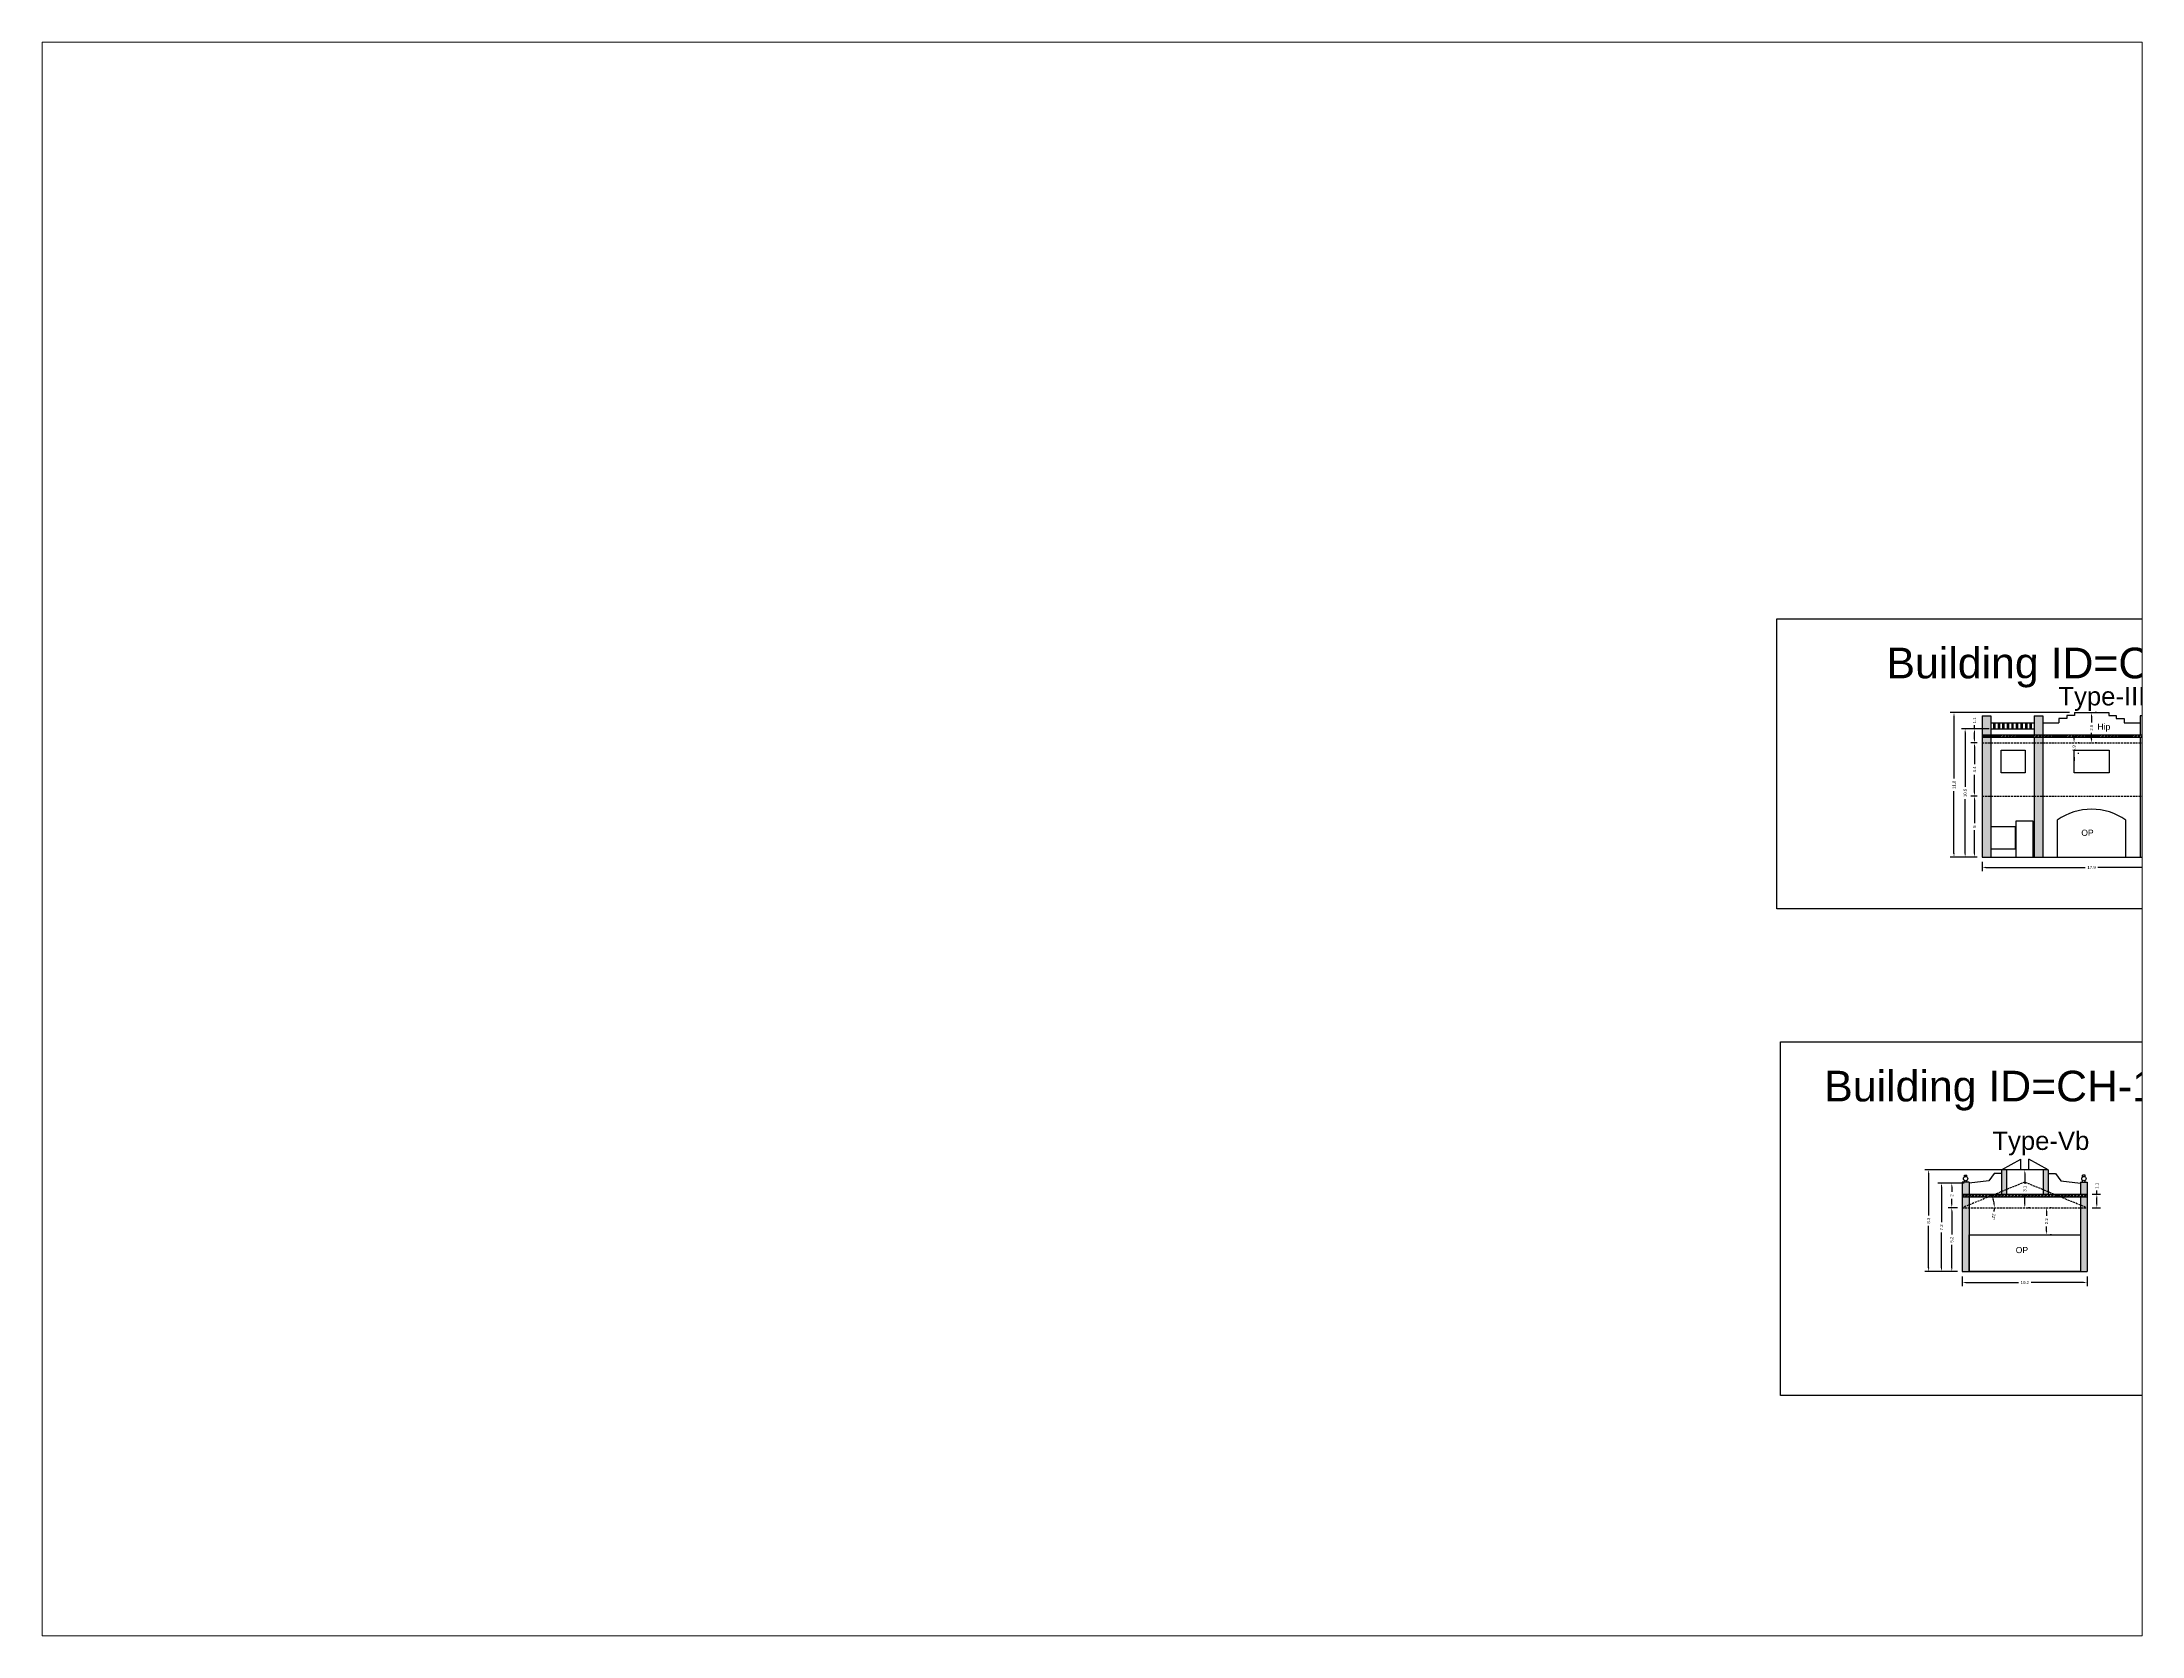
# Paper-space layout 'Layout2' of a CAD drawing. Header units: metres. Extents: x 26 to 231, y 20 to 176.
# The model-space entities are those that its viewports show. They can reach past a viewport. Long polylines and large blocks are cut down to what shows.
import ezdxf

# ---------------------------------------------------------------- set-up
doc = ezdxf.new("R2010")
doc.units = ezdxf.units.M
doc.linetypes.add('ACAD_ISO02W100', pattern=[15, 12, -3])
doc.layers.add('Dotted', color=7, linetype='ACAD_ISO02W100', plot=False)
doc.styles.get("Standard").update_dxf_attribs({"font": 'arial.ttf'})
doc.dimstyles.new('ISO-25', dxfattribs={"dimtxt": 0.25, "dimasz": 0.3, "dimexe": 0.3, "dimexo": 0.4, "dimgap": 0.2, "dimtad": 0, "dimdec": 1, "dimdsep": 46, "dimtxsty": 'Standard', "dimcen": 2.5, "dimadec": 0, "dimazin": 0, "dimtfac": 1, "dimtdec": 1, "dimtmove": 0, "dimatfit": 3, "dimfxl": 1, "dimarcsym": 0})

# ---------------------------------------------------------------- blocks, each defined once
blk = doc.blocks.new('*D4')
at = {"color": 0, "lineweight": -2, "transparency": 16777216}
for p, q in [((3416665.76, -6712704.55), (3416665.23, -6712704.55)), ((3416665.53, -6712704.85), (3416665.53, -6712706.75)), ((3416665.53, -6712709.22), (3416665.53, -6712707.32)), ((3416665.76, -6712709.52), (3416665.23, -6712709.52))]:
    blk.add_line(p, q, dxfattribs=at)
at = {"color": 0, "transparency": 16777216}
for points in [[(3416665.48, -6712704.85), (3416665.58, -6712704.85), (3416665.53, -6712704.55)], [(3416665.48, -6712709.22), (3416665.58, -6712709.22), (3416665.53, -6712709.52)]]:
    blk.add_solid(points, dxfattribs=at)
at = {"layer": 'Defpoints', "color": 0, "transparency": 16777216}
for p in [(3416665.53, -6712704.55), (3416666.16, -6712704.55), (3416666.16, -6712709.52)]:
    blk.add_point(p, dxfattribs=at)
at = {"color": 0, "transparency": 16777216, "insert": (3416665.53, -6712707.04), "char_height": 0.25, "attachment_point": 5, "rotation": 90}
blk.add_mtext('5', dxfattribs=at)
blk = doc.blocks.new('*D5')
at = {"color": 0, "lineweight": -2, "transparency": 16777216}
for p, q in [((3416665.76, -6712700.2), (3416665.23, -6712700.2)), ((3416665.53, -6712700.5), (3416665.53, -6712701.94)), ((3416665.53, -6712704.25), (3416665.53, -6712702.81)), ((3416665.76, -6712704.55), (3416665.23, -6712704.55))]:
    blk.add_line(p, q, dxfattribs=at)
at = {"color": 0, "transparency": 16777216}
for points in [[(3416665.48, -6712700.5), (3416665.58, -6712700.5), (3416665.53, -6712700.2)], [(3416665.48, -6712704.25), (3416665.58, -6712704.25), (3416665.53, -6712704.55)]]:
    blk.add_solid(points, dxfattribs=at)
at = {"layer": 'Defpoints', "color": 0, "transparency": 16777216}
for p in [(3416665.53, -6712700.2), (3416666.16, -6712700.2), (3416666.16, -6712704.55)]:
    blk.add_point(p, dxfattribs=at)
at = {"color": 0, "transparency": 16777216, "insert": (3416665.53, -6712702.37), "char_height": 0.25, "attachment_point": 5, "rotation": 90}
blk.add_mtext('4.4', dxfattribs=at)
blk = doc.blocks.new('*D6')
at = {"color": 0, "lineweight": -2, "transparency": 16777216}
for p, q in [((3416666.72, -6712699.06), (3416665.23, -6712699.06)), ((3416665.53, -6712699.06), (3416665.53, -6712698.76)), ((3416665.53, -6712699.9), (3416665.53, -6712699.36)), ((3416665.76, -6712700.2), (3416665.23, -6712700.2))]:
    blk.add_line(p, q, dxfattribs=at)
at = {"color": 0, "transparency": 16777216}
for points in [[(3416665.48, -6712699.36), (3416665.58, -6712699.36), (3416665.53, -6712699.06)], [(3416665.48, -6712699.9), (3416665.58, -6712699.9), (3416665.53, -6712700.2)]]:
    blk.add_solid(points, dxfattribs=at)
at = {"layer": 'Defpoints', "color": 0, "transparency": 16777216}
for p in [(3416665.53, -6712699.06), (3416667.12, -6712699.06), (3416666.16, -6712700.2)]:
    blk.add_point(p, dxfattribs=at)
at = {"color": 0, "transparency": 16777216, "insert": (3416665.53, -6712698.37), "char_height": 0.25, "attachment_point": 5, "rotation": 90}
blk.add_mtext('1.1', dxfattribs=at)
blk = doc.blocks.new('*D7')
at = {"color": 0, "lineweight": -2, "transparency": 16777216}
for p, q in [((3416675.09, -6712698.04), (3416675.09, -6712698.54)), ((3416675.49, -6712697.74), (3416675.39, -6712697.74)), ((3416675.09, -6712699.9), (3416675.09, -6712699.4)), ((3416675.49, -6712700.2), (3416675.39, -6712700.2))]:
    blk.add_line(p, q, dxfattribs=at)
at = {"color": 0, "transparency": 16777216}
for points in [[(3416675.04, -6712698.04), (3416675.14, -6712698.04), (3416675.09, -6712697.74)], [(3416675.04, -6712699.9), (3416675.14, -6712699.9), (3416675.09, -6712700.2)]]:
    blk.add_solid(points, dxfattribs=at)
at = {"layer": 'Defpoints', "color": 0, "transparency": 16777216}
for p in [(3416675.09, -6712697.74), (3416675.09, -6712700.2), (3416675.09, -6712700.2)]:
    blk.add_point(p, dxfattribs=at)
at = {"color": 0, "transparency": 16777216, "insert": (3416675.09, -6712698.97), "char_height": 0.25, "attachment_point": 5, "rotation": 90}
blk.add_mtext('2.5', dxfattribs=at)
blk = doc.blocks.new('*D8')
at = {"color": 0, "lineweight": -2, "transparency": 16777216}
for p, q in [((3416673.66, -6712699.9), (3416673.66, -6712699.6)), ((3416673.66, -6712700.2), (3416673.66, -6712700.21)), ((3416673.66, -6712701.08), (3416673.66, -6712701.06)), ((3416673.66, -6712701.38), (3416673.66, -6712701.68)), ((3416674.06, -6712700.2), (3416673.96, -6712700.2)), ((3416674.06, -6712701.08), (3416673.96, -6712701.08))]:
    blk.add_line(p, q, dxfattribs=at)
at = {"color": 0, "transparency": 16777216}
for points in [[(3416673.61, -6712699.9), (3416673.71, -6712699.9), (3416673.66, -6712700.2)], [(3416673.61, -6712701.38), (3416673.71, -6712701.38), (3416673.66, -6712701.08)]]:
    blk.add_solid(points, dxfattribs=at)
at = {"layer": 'Defpoints', "color": 0, "transparency": 16777216}
for p in [(3416673.66, -6712700.2), (3416673.66, -6712700.2), (3416673.66, -6712701.08)]:
    blk.add_point(p, dxfattribs=at)
at = {"color": 0, "transparency": 16777216, "insert": (3416673.66, -6712700.64), "char_height": 0.25, "attachment_point": 5, "rotation": 90}
blk.add_mtext('0.9', dxfattribs=at)
blk = doc.blocks.new('*D9')
at = {"color": 0, "lineweight": -2, "transparency": 16777216}
for p, q in [((3416666.16, -6712709.92), (3416666.16, -6712710.67)), ((3416666.46, -6712710.37), (3416674.58, -6712710.37)), ((3416683.71, -6712710.37), (3416675.6, -6712710.37)), ((3416684.01, -6712709.92), (3416684.01, -6712710.67))]:
    blk.add_line(p, q, dxfattribs=at)
at = {"color": 0, "transparency": 16777216}
for points in [[(3416666.46, -6712710.32), (3416666.46, -6712710.42), (3416666.16, -6712710.37)], [(3416683.71, -6712710.32), (3416683.71, -6712710.42), (3416684.01, -6712710.37)]]:
    blk.add_solid(points, dxfattribs=at)
at = {"layer": 'Defpoints', "color": 0, "transparency": 16777216}
for p in [(3416666.16, -6712709.52), (3416684.01, -6712709.52), (3416684.01, -6712710.37)]:
    blk.add_point(p, dxfattribs=at)
at = {"color": 0, "transparency": 16777216, "insert": (3416675.09, -6712710.37), "char_height": 0.25, "attachment_point": 5}
blk.add_mtext('17.9', dxfattribs=at)
blk = doc.blocks.new('*D10')
at = {"color": 0, "lineweight": -2, "transparency": 16777216}
for p, q in [((3416666.72, -6712699.06), (3416664.47, -6712699.06)), ((3416664.77, -6712699.36), (3416664.77, -6712703.78)), ((3416664.77, -6712709.22), (3416664.77, -6712704.81)), ((3416665.76, -6712709.52), (3416664.47, -6712709.52))]:
    blk.add_line(p, q, dxfattribs=at)
at = {"color": 0, "transparency": 16777216}
for points in [[(3416664.72, -6712699.36), (3416664.82, -6712699.36), (3416664.77, -6712699.06)], [(3416664.72, -6712709.22), (3416664.82, -6712709.22), (3416664.77, -6712709.52)]]:
    blk.add_solid(points, dxfattribs=at)
at = {"layer": 'Defpoints', "color": 0, "transparency": 16777216}
for p in [(3416664.77, -6712699.06), (3416667.12, -6712699.06), (3416666.16, -6712709.52)]:
    blk.add_point(p, dxfattribs=at)
at = {"color": 0, "transparency": 16777216, "insert": (3416664.77, -6712704.29), "char_height": 0.25, "attachment_point": 5, "rotation": 90}
blk.add_mtext('10.5', dxfattribs=at)
blk = doc.blocks.new('*D11')
at = {"color": 0, "lineweight": -2, "transparency": 16777216}
for p, q in [((3416673.29, -6712697.74), (3416663.56, -6712697.74)), ((3416663.86, -6712698.04), (3416663.86, -6712703.12)), ((3416663.86, -6712709.22), (3416663.86, -6712704.15)), ((3416665.76, -6712709.52), (3416663.56, -6712709.52))]:
    blk.add_line(p, q, dxfattribs=at)
at = {"color": 0, "transparency": 16777216}
for points in [[(3416663.81, -6712698.04), (3416663.91, -6712698.04), (3416663.86, -6712697.74)], [(3416663.81, -6712709.22), (3416663.91, -6712709.22), (3416663.86, -6712709.52)]]:
    blk.add_solid(points, dxfattribs=at)
at = {"layer": 'Defpoints', "color": 0, "transparency": 16777216}
for p in [(3416663.86, -6712697.74), (3416673.69, -6712697.74), (3416666.16, -6712709.52)]:
    blk.add_point(p, dxfattribs=at)
at = {"color": 0, "transparency": 16777216, "insert": (3416663.86, -6712703.63), "char_height": 0.25, "attachment_point": 5, "rotation": 90}
blk.add_mtext('11.8', dxfattribs=at)
blk = doc.blocks.new('*D96')
at = {"color": 0, "lineweight": -2, "transparency": 16777216}
for p, q in [((3416664.14, -6712738.14), (3416663.38, -6712738.14)), ((3416663.68, -6712738.44), (3416663.68, -6712740.31)), ((3416663.68, -6712743.04), (3416663.68, -6712741.17)), ((3416664.14, -6712743.34), (3416663.38, -6712743.34))]:
    blk.add_line(p, q, dxfattribs=at)
at = {"color": 0, "transparency": 16777216}
for points in [[(3416663.63, -6712738.44), (3416663.73, -6712738.44), (3416663.68, -6712738.14)], [(3416663.63, -6712743.04), (3416663.73, -6712743.04), (3416663.68, -6712743.34)]]:
    blk.add_solid(points, dxfattribs=at)
at = {"layer": 'Defpoints', "color": 0, "transparency": 16777216}
for p in [(3416663.68, -6712738.14), (3416664.54, -6712738.14), (3416664.54, -6712743.34)]:
    blk.add_point(p, dxfattribs=at)
at = {"color": 0, "transparency": 16777216, "insert": (3416663.68, -6712740.74), "char_height": 0.25, "attachment_point": 5, "rotation": 90}
blk.add_mtext('5.2', dxfattribs=at)
blk = doc.blocks.new('*D97')
at = {"color": 0, "lineweight": -2, "transparency": 16777216}
for start, end in [(6.5759, 15.8042), (353.4241, 360)]:
    blk.add_arc((3416664.54, -6712738.14), 2.62, start, end, dxfattribs=at)
at = {"color": 0, "transparency": 16777216}
for points in [[(3416667.01, -6712737.44), (3416667.1, -6712737.41), (3416666.96, -6712737.14)], [(3416667.19, -6712737.84), (3416667.09, -6712737.84), (3416667.15, -6712738.14)]]:
    blk.add_solid(points, dxfattribs=at)
at = {"layer": 'Defpoints', "color": 0, "transparency": 16777216}
for p in [(3416669.64, -6712736.04), (3416667.07, -6712737.47), (3416664.54, -6712738.14), (3416664.54, -6712738.14), (3416674.74, -6712738.14)]:
    blk.add_point(p, dxfattribs=at)
at = {"color": 0, "transparency": 16777216, "insert": (3416667.09, -6712738.88), "char_height": 0.25, "attachment_point": 5, "rotation": 263.4241}
blk.add_mtext('22°', dxfattribs=at)
blk = doc.blocks.new('*D98')
at = {"color": 0, "lineweight": -2, "transparency": 16777216}
for p, q in [((3416664.69, -6712736.13), (3416663.38, -6712736.13)), ((3416663.68, -6712736.43), (3416663.68, -6712736.85)), ((3416663.68, -6712737.84), (3416663.68, -6712737.42)), ((3416664.14, -6712738.14), (3416663.38, -6712738.14))]:
    blk.add_line(p, q, dxfattribs=at)
at = {"color": 0, "transparency": 16777216}
for points in [[(3416663.63, -6712736.43), (3416663.73, -6712736.43), (3416663.68, -6712736.13)], [(3416663.63, -6712737.84), (3416663.73, -6712737.84), (3416663.68, -6712738.14)]]:
    blk.add_solid(points, dxfattribs=at)
at = {"layer": 'Defpoints', "color": 0, "transparency": 16777216}
for p in [(3416663.68, -6712736.13), (3416665.09, -6712736.13), (3416664.54, -6712738.14)]:
    blk.add_point(p, dxfattribs=at)
at = {"color": 0, "transparency": 16777216, "insert": (3416663.68, -6712737.14), "char_height": 0.25, "attachment_point": 5, "rotation": 90}
blk.add_mtext('2', dxfattribs=at)
blk = doc.blocks.new('*D99')
at = {"color": 0, "lineweight": -2, "transparency": 16777216}
for p, q in [((3416669.64, -6712735.34), (3416669.64, -6712736.19)), ((3416670.04, -6712735.04), (3416669.94, -6712735.04)), ((3416669.64, -6712737.84), (3416669.64, -6712736.99)), ((3416670.04, -6712738.14), (3416669.94, -6712738.14))]:
    blk.add_line(p, q, dxfattribs=at)
at = {"color": 0, "transparency": 16777216}
for points in [[(3416669.59, -6712735.34), (3416669.69, -6712735.34), (3416669.64, -6712735.04)], [(3416669.59, -6712737.84), (3416669.69, -6712737.84), (3416669.64, -6712738.14)]]:
    blk.add_solid(points, dxfattribs=at)
at = {"layer": 'Defpoints', "color": 0, "transparency": 16777216}
for p in [(3416669.64, -6712735.04), (3416669.64, -6712738.14), (3416669.64, -6712738.14)]:
    blk.add_point(p, dxfattribs=at)
at = {"color": 0, "transparency": 16777216, "insert": (3416669.64, -6712736.59), "char_height": 0.25, "attachment_point": 5, "rotation": 90}
blk.add_mtext('3.1', dxfattribs=at)
blk = doc.blocks.new('*D100')
at = {"color": 0, "lineweight": -2, "transparency": 16777216}
for p, q in [((3416664.69, -6712736.13), (3416662.54, -6712736.13)), ((3416662.84, -6712736.43), (3416662.84, -6712739.31)), ((3416662.84, -6712743.04), (3416662.84, -6712740.16)), ((3416664.14, -6712743.34), (3416662.54, -6712743.34))]:
    blk.add_line(p, q, dxfattribs=at)
at = {"color": 0, "transparency": 16777216}
for points in [[(3416662.79, -6712736.43), (3416662.89, -6712736.43), (3416662.84, -6712736.13)], [(3416662.79, -6712743.04), (3416662.89, -6712743.04), (3416662.84, -6712743.34)]]:
    blk.add_solid(points, dxfattribs=at)
at = {"layer": 'Defpoints', "color": 0, "transparency": 16777216}
for p in [(3416662.84, -6712736.13), (3416665.09, -6712736.13), (3416664.54, -6712743.34)]:
    blk.add_point(p, dxfattribs=at)
at = {"color": 0, "transparency": 16777216, "insert": (3416662.84, -6712739.74), "char_height": 0.25, "attachment_point": 5, "rotation": 90}
blk.add_mtext('7.2', dxfattribs=at)
blk = doc.blocks.new('*D101')
at = {"color": 0, "lineweight": -2, "transparency": 16777216}
for p, q in [((3416664.54, -6712743.74), (3416664.54, -6712744.54)), ((3416664.84, -6712744.24), (3416669.13, -6712744.24)), ((3416674.44, -6712744.24), (3416670.15, -6712744.24)), ((3416674.74, -6712743.74), (3416674.74, -6712744.54))]:
    blk.add_line(p, q, dxfattribs=at)
at = {"color": 0, "transparency": 16777216}
for points in [[(3416664.84, -6712744.19), (3416664.84, -6712744.29), (3416664.54, -6712744.24)], [(3416674.44, -6712744.19), (3416674.44, -6712744.29), (3416674.74, -6712744.24)]]:
    blk.add_solid(points, dxfattribs=at)
at = {"layer": 'Defpoints', "color": 0, "transparency": 16777216}
for p in [(3416664.54, -6712743.34), (3416674.74, -6712743.34), (3416674.74, -6712744.24)]:
    blk.add_point(p, dxfattribs=at)
at = {"color": 0, "transparency": 16777216, "insert": (3416669.64, -6712744.24), "char_height": 0.25, "attachment_point": 5}
blk.add_mtext('10.2', dxfattribs=at)
blk = doc.blocks.new('*D102')
at = {"color": 0, "lineweight": -2, "transparency": 16777216}
for p, q in [((3416671.42, -6712738.44), (3416671.42, -6712738.81)), ((3416671.82, -6712738.14), (3416671.72, -6712738.14)), ((3416671.42, -6712740.04), (3416671.42, -6712739.67)), ((3416671.82, -6712740.34), (3416671.72, -6712740.34))]:
    blk.add_line(p, q, dxfattribs=at)
at = {"color": 0, "transparency": 16777216}
for points in [[(3416671.37, -6712738.44), (3416671.47, -6712738.44), (3416671.42, -6712738.14)], [(3416671.37, -6712740.04), (3416671.47, -6712740.04), (3416671.42, -6712740.34)]]:
    blk.add_solid(points, dxfattribs=at)
at = {"layer": 'Defpoints', "color": 0, "transparency": 16777216}
for p in [(3416671.42, -6712738.14), (3416671.42, -6712738.14), (3416671.42, -6712740.34)]:
    blk.add_point(p, dxfattribs=at)
at = {"color": 0, "transparency": 16777216, "insert": (3416671.42, -6712739.24), "char_height": 0.25, "attachment_point": 5, "rotation": 90}
blk.add_mtext('2.2', dxfattribs=at)
blk = doc.blocks.new('*D103')
at = {"color": 0, "lineweight": -2, "transparency": 16777216}
for p, q in [((3416675.14, -6712737.04), (3416675.82, -6712737.04)), ((3416675.52, -6712737.04), (3416675.52, -6712736.74)), ((3416675.52, -6712737.84), (3416675.52, -6712737.34)), ((3416675.14, -6712738.14), (3416675.82, -6712738.14))]:
    blk.add_line(p, q, dxfattribs=at)
at = {"color": 0, "transparency": 16777216}
for points in [[(3416675.47, -6712737.34), (3416675.57, -6712737.34), (3416675.52, -6712737.04)], [(3416675.47, -6712737.84), (3416675.57, -6712737.84), (3416675.52, -6712738.14)]]:
    blk.add_solid(points, dxfattribs=at)
at = {"layer": 'Defpoints', "color": 0, "transparency": 16777216}
for p in [(3416674.74, -6712737.04), (3416675.52, -6712737.04), (3416674.74, -6712738.14)]:
    blk.add_point(p, dxfattribs=at)
at = {"color": 0, "transparency": 16777216, "insert": (3416675.52, -6712736.35), "char_height": 0.25, "attachment_point": 5, "rotation": 90}
blk.add_mtext('1.1', dxfattribs=at)
blk = doc.blocks.new('*D104')
at = {"color": 0, "lineweight": -2, "transparency": 16777216}
for p, q in [((3416668.28, -6712735.04), (3416661.49, -6712735.04)), ((3416661.79, -6712735.34), (3416661.79, -6712738.76)), ((3416661.79, -6712743.04), (3416661.79, -6712739.62)), ((3416664.14, -6712743.34), (3416661.49, -6712743.34))]:
    blk.add_line(p, q, dxfattribs=at)
at = {"color": 0, "transparency": 16777216}
for points in [[(3416661.74, -6712735.34), (3416661.84, -6712735.34), (3416661.79, -6712735.04)], [(3416661.74, -6712743.04), (3416661.84, -6712743.04), (3416661.79, -6712743.34)]]:
    blk.add_solid(points, dxfattribs=at)
at = {"layer": 'Defpoints', "color": 0, "transparency": 16777216}
for p in [(3416661.79, -6712735.04), (3416668.68, -6712735.04), (3416664.54, -6712743.34)]:
    blk.add_point(p, dxfattribs=at)
at = {"color": 0, "transparency": 16777216, "insert": (3416661.79, -6712739.19), "char_height": 0.25, "attachment_point": 5, "rotation": 90}
blk.add_mtext('8.3', dxfattribs=at)

msp = doc.modelspace()

# ---------------------------------------------------------------- hatches: boundary and pattern name
h = msp.add_hatch(color=256)
h.dxf.hatch_style = 1
h.paths.add_polyline_path([(3416666.86, -6712700.2), (3416666.16, -6712700.2), (3416666.16, -6712704.55), (3416666.86, -6712704.55)])
h.paths.add_polyline_path([(3416666.86, -6712699.75), (3416666.16, -6712699.75), (3416666.16, -6712700.2), (3416666.86, -6712700.2)])
h.paths.add_polyline_path([(3416666.86, -6712698), (3416666.16, -6712698), (3416666.16, -6712699.55), (3416666.86, -6712699.55)])
h.paths.add_polyline_path([(3416666.86, -6712704.55), (3416666.16, -6712704.55), (3416666.16, -6712709.52), (3416666.86, -6712709.52)])
h.paths.add_polyline_path([(3416671.11, -6712700.2), (3416670.41, -6712700.2), (3416670.41, -6712704.55), (3416671.11, -6712704.55)])
h.paths.add_polyline_path([(3416671.11, -6712704.55), (3416670.41, -6712704.55), (3416670.41, -6712709.52), (3416671.11, -6712709.52)])
h.paths.add_polyline_path([(3416671.11, -6712698), (3416670.41, -6712698), (3416670.41, -6712699.55), (3416671.11, -6712699.55)])
h.paths.add_polyline_path([(3416671.11, -6712699.75), (3416670.41, -6712699.75), (3416670.41, -6712700.2), (3416671.11, -6712700.2)])
h = msp.add_hatch(color=256)
h.dxf.hatch_style = 1
h.paths.add_polyline_path([(3416683.31, -6712700.2), (3416684.01, -6712700.2), (3416684.01, -6712704.55), (3416683.31, -6712704.55)])
h.paths.add_polyline_path([(3416683.31, -6712699.75), (3416684.01, -6712699.75), (3416684.01, -6712700.2), (3416683.31, -6712700.2)])
h.paths.add_polyline_path([(3416683.31, -6712698), (3416684.01, -6712698), (3416684.01, -6712699.55), (3416683.31, -6712699.55)])
h.paths.add_polyline_path([(3416683.31, -6712704.55), (3416684.01, -6712704.55), (3416684.01, -6712709.52), (3416683.31, -6712709.52)])
h.paths.add_polyline_path([(3416679.06, -6712700.2), (3416679.76, -6712700.2), (3416679.76, -6712704.55), (3416679.06, -6712704.55)])
h.paths.add_polyline_path([(3416679.06, -6712704.55), (3416679.76, -6712704.55), (3416679.76, -6712709.52), (3416679.06, -6712709.52)])
h.paths.add_polyline_path([(3416679.06, -6712698), (3416679.76, -6712698), (3416679.76, -6712699.55), (3416679.06, -6712699.55)])
h.paths.add_polyline_path([(3416679.06, -6712699.75), (3416679.76, -6712699.75), (3416679.76, -6712700.2), (3416679.06, -6712700.2)])
h = msp.add_hatch()
h.set_pattern_fill('ANSI32', color=256, scale=0.02)
h.set_pattern_definition([(45, (-7.64061, 0), (-0.134703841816, 0.134703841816), []), (45, (-7.5508, 0), (-0.134703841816, 0.134703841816), [])])
h.paths.add_polyline_path([(3416666.16, -6712699.55), (3416666.16, -6712699.75), (3416684.01, -6712699.75), (3416684.01, -6712699.55)])
h = msp.add_hatch()
h.set_pattern_fill('ANGLE', color=256)
h.set_pattern_definition([(0, (0, 0), (0, 6.985), [5.08, -1.905]), (90, (0, 0), (-6.985, 4e-16), [5.08, -1.905])])
h.paths.add_polyline_path([(3416677.76, -6712702.9), (3416677.3, -6712702.9), (3416677.3, -6712710.77), (3416677.76, -6712710.77)])
h.paths.add_polyline_path([(3416677.76, -6712702.42), (3416677.3, -6712702.42), (3416677.3, -6712702.9), (3416677.76, -6712702.9)])
h.paths.add_polyline_path([(3416677.76, -6712702.12), (3416677.3, -6712702.12), (3416677.3, -6712702.42), (3416677.76, -6712702.42)])
h.paths.add_polyline_path([(3416677.76, -6712701.22), (3416677.3, -6712701.22), (3416677.3, -6712702.12), (3416677.76, -6712702.12)])
h = msp.add_hatch(color=256)
h.dxf.hatch_style = 1
h.paths.add_polyline_path([(3416665.09, -6712738.14), (3416664.54, -6712738.14), (3416664.54, -6712743.34), (3416665.09, -6712743.34)])
h.paths.add_polyline_path([(3416665.09, -6712737.24), (3416664.54, -6712737.24), (3416664.54, -6712738.14), (3416665.09, -6712737.91)])
h.paths.add_polyline_path([(3416665.09, -6712737.91), (3416664.54, -6712738.14), (3416665.09, -6712738.14)], flags=17)
h.paths.add_polyline_path([(3416665.09, -6712736.04), (3416664.54, -6712736.04), (3416664.54, -6712737.04), (3416665.09, -6712737.04)])
h.paths.add_polyline_path([(3416668.14, -6712735.04), (3416667.74, -6712735.04), (3416667.74, -6712736.82), (3416668.14, -6712736.66)])
h.paths.add_polyline_path([(3416668.14, -6712736.66), (3416667.74, -6712736.82), (3416667.74, -6712737.04), (3416668.14, -6712737.04)])
h.paths.add_polyline_path([(3416671.54, -6712735.04), (3416671.14, -6712735.04), (3416671.14, -6712736.66), (3416671.54, -6712736.82)])
h.paths.add_polyline_path([(3416671.54, -6712736.82), (3416671.14, -6712736.66), (3416671.14, -6712737.04), (3416671.54, -6712737.04)])
h.paths.add_polyline_path([(3416674.74, -6712736.04), (3416674.19, -6712736.04), (3416674.19, -6712737.04), (3416674.74, -6712737.04)])
h.paths.add_polyline_path([(3416674.74, -6712738.14), (3416674.19, -6712738.14), (3416674.19, -6712743.34), (3416674.74, -6712743.34)])
h.paths.add_polyline_path([(3416674.19, -6712737.91), (3416674.19, -6712738.14), (3416674.74, -6712738.14)], flags=17)
h.paths.add_polyline_path([(3416674.19, -6712737.24), (3416674.19, -6712737.91), (3416674.74, -6712738.14), (3416674.74, -6712737.24)])
h = msp.add_hatch()
h.set_pattern_fill('ANSI32', color=256, scale=0.02)
h.set_pattern_definition([(45, (-18.44972, 0), (-0.134703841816, 0.134703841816), []), (45, (-18.35991, 0), (-0.134703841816, 0.134703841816), [])])
h.paths.add_polyline_path([(3416674.74, -6712737.04), (3416672.07, -6712737.04), (3416672.55, -6712737.24), (3416674.74, -6712737.24)])
h.paths.add_polyline_path([(3416672.07, -6712737.04), (3416667.21, -6712737.04), (3416666.72, -6712737.24), (3416672.55, -6712737.24)])
h.paths.add_polyline_path([(3416667.21, -6712737.04), (3416664.54, -6712737.04), (3416664.54, -6712737.24), (3416666.72, -6712737.24)])

# ---------------------------------------------------------------- linework, layer by layer
for points in [[(3416649.39, -6712690.08), (3416693.93, -6712690.08), (3416693.93, -6712713.74), (3416649.39, -6712713.74)], [(3416669.68, -6712700.8), (3416669.68, -6712702.65), (3416667.72, -6712702.65), (3416667.72, -6712700.8)], [(3416673.66, -6712702.65), (3416673.66, -6712700.8), (3416676.52, -6712700.8), (3416676.52, -6712702.65)], [(3416649.71, -6712724.6), (3416689.01, -6712724.6), (3416689.01, -6712753.45), (3416649.71, -6712753.45)], [(3416665.09, -6712740.34), (3416674.19, -6712740.34), (3416674.19, -6712743.34), (3416665.09, -6712743.34)]]:
    msp.add_lwpolyline(points, close=True)
for points in [[(3416666.16, -6712698), (3416666.86, -6712698)], [(3416666.16, -6712698), (3416666.16, -6712709.52)], [(3416666.86, -6712698), (3416666.86, -6712699.55)], [(3416670.41, -6712698), (3416670.41, -6712699.55)], [(3416670.41, -6712698), (3416671.11, -6712698)], [(3416671.11, -6712698), (3416671.11, -6712699.55)], [(3416673.69, -6712697.98), (3416673.07, -6712697.98), (3416673.07, -6712698.22), (3416672.43, -6712698.22), (3416672.43, -6712698.56)], [(3416673.69, -6712697.74), (3416676.49, -6712697.74)], [(3416673.69, -6712697.74), (3416673.69, -6712697.98)], [(3416676.49, -6712697.74), (3416676.49, -6712697.98)], [(3416676.49, -6712697.98), (3416677.11, -6712697.98), (3416677.11, -6712698.22), (3416677.75, -6712698.22), (3416677.75, -6712698.56)], [(3416679.76, -6712698), (3416679.06, -6712698)], [(3416679.06, -6712698), (3416679.06, -6712699.55)], [(3416679.76, -6712698), (3416679.76, -6712699.55)], [(3416666.16, -6712699.55), (3416684.01, -6712699.55)], [(3416666.16, -6712699.75), (3416684.01, -6712699.75)], [(3416666.86, -6712698.56), (3416670.41, -6712698.56)], [(3416666.86, -6712699.06), (3416670.41, -6712699.06)], [(3416666.86, -6712699.75), (3416666.86, -6712709.52)], [(3416667.12, -6712699.06), (3416667.12, -6712698.56)], [(3416667.22, -6712699.06), (3416667.22, -6712698.56)], [(3416667.49, -6712699.06), (3416667.49, -6712698.56)], [(3416667.59, -6712699.06), (3416667.59, -6712698.56)], [(3416667.86, -6712699.06), (3416667.86, -6712698.56)], [(3416667.96, -6712699.06), (3416667.96, -6712698.56)], [(3416668.23, -6712699.06), (3416668.23, -6712698.56)], [(3416668.33, -6712699.06), (3416668.33, -6712698.56)], [(3416668.6, -6712699.06), (3416668.6, -6712698.56)], [(3416668.7, -6712699.06), (3416668.7, -6712698.56)], [(3416668.97, -6712699.06), (3416668.97, -6712698.56)], [(3416669.07, -6712699.06), (3416669.07, -6712698.56)], [(3416669.35, -6712699.06), (3416669.35, -6712698.56)], [(3416669.45, -6712699.06), (3416669.45, -6712698.56)], [(3416669.72, -6712699.06), (3416669.72, -6712698.56)], [(3416669.82, -6712699.06), (3416669.82, -6712698.56)], [(3416670.09, -6712699.06), (3416670.09, -6712698.56)], [(3416670.19, -6712699.06), (3416670.19, -6712698.56)], [(3416670.41, -6712699.75), (3416670.41, -6712709.52)], [(3416671.11, -6712698.56), (3416672.43, -6712698.56)], [(3416671.11, -6712699.75), (3416671.11, -6712709.52)], [(3416677.75, -6712698.56), (3416679.06, -6712698.56)], [(3416679.06, -6712699.75), (3416679.06, -6712709.52)], [(3416683.31, -6712698.56), (3416679.76, -6712698.56)], [(3416679.76, -6712698.56), (3416683.31, -6712698.56)], [(3416683.31, -6712699.06), (3416679.76, -6712699.06)], [(3416679.76, -6712699.75), (3416679.76, -6712709.52)], [(3416679.99, -6712699.06), (3416679.99, -6712698.56)], [(3416668.94, -6712709.52), (3416668.94, -6712706.57), (3416670.29, -6712706.57), (3416670.29, -6712709.52)], [(3416679.76, -6712706.57), (3416682.06, -6712706.57), (3416682.06, -6712708.87), (3416679.76, -6712708.87)], [(3416666.86, -6712707.04), (3416668.84, -6712707.04), (3416668.84, -6712708.87), (3416666.86, -6712708.87)], [(3416666.16, -6712709.52), (3416684.01, -6712709.52)], [(3416667.74, -6712735.04), (3416669.31, -6712734.17)], [(3416669.31, -6712735.04), (3416669.31, -6712734.17)], [(3416671.54, -6712735.04), (3416669.97, -6712734.17)], [(3416669.97, -6712735.04), (3416669.97, -6712734.17)], [(3416664.54, -6712736.04), (3416664.54, -6712743.34)], [(3416665.09, -6712736.04), (3416664.54, -6712736.04)], [(3416665.09, -6712736.04), (3416664.54, -6712736.04)], [(3416665.06, -6712736.04), (3416664.56, -6712736.04)], [(3416664.71, -6712735.61), (3416664.71, -6712735.48)], [(3416664.71, -6712735.48), (3416664.91, -6712735.48)], [(3416664.71, -6712736.04), (3416664.71, -6712735.9)], [(3416664.91, -6712735.61), (3416664.91, -6712735.48)], [(3416664.91, -6712736.04), (3416664.91, -6712735.9)], [(3416667.14, -6712735.34), (3416666.71, -6712735.93), (3416665.09, -6712736.13)], [(3416665.09, -6712736.04), (3416665.09, -6712737.04)], [(3416667.74, -6712735.34), (3416667.14, -6712735.34)], [(3416667.74, -6712735.04), (3416667.74, -6712737.04)], [(3416671.54, -6712735.04), (3416667.74, -6712735.04)], [(3416668.14, -6712735.04), (3416668.14, -6712737.04)], [(3416671.14, -6712735.04), (3416671.14, -6712737.04)], [(3416671.54, -6712735.04), (3416671.54, -6712737.04)], [(3416671.54, -6712735.34), (3416672.14, -6712735.34)], [(3416672.14, -6712735.34), (3416672.57, -6712735.93), (3416674.19, -6712736.13)], [(3416674.19, -6712736.04), (3416674.19, -6712737.04)], [(3416674.19, -6712736.04), (3416674.74, -6712736.04)], [(3416674.19, -6712736.04), (3416674.74, -6712736.04)], [(3416674.21, -6712736.04), (3416674.71, -6712736.04)], [(3416674.36, -6712735.61), (3416674.36, -6712735.48)], [(3416674.56, -6712735.48), (3416674.36, -6712735.48)], [(3416674.36, -6712736.04), (3416674.36, -6712735.9)], [(3416674.56, -6712735.61), (3416674.56, -6712735.48)], [(3416674.56, -6712736.04), (3416674.56, -6712735.9)], [(3416674.74, -6712736.04), (3416674.74, -6712743.34)], [(3416664.54, -6712737.04), (3416674.74, -6712737.04)], [(3416664.54, -6712737.24), (3416674.74, -6712737.24)], [(3416665.09, -6712737.24), (3416665.09, -6712743.34)], [(3416674.19, -6712737.24), (3416674.19, -6712743.34)], [(3416665.09, -6712740.34), (3416674.19, -6712740.34)], [(3416664.54, -6712743.34), (3416674.74, -6712743.34)]]:
    msp.add_lwpolyline(points)
msp.add_lwpolyline([(3416677.89, -6712709.52), (3416677.89, -6712706.52, 0.321429), (3416672.29, -6712706.52), (3416672.29, -6712709.52)], format="xyb")
for centre in [(3416664.81, -6712735.76), (3416674.46, -6712735.76)]:
    msp.add_circle(centre, 0.176)
at = {"layer": 'Dotted', "ltscale": 0.02}
for points in [[(3416666.16, -6712700.2), (3416684.01, -6712700.2)], [(3416666.16, -6712704.55), (3416684.01, -6712704.55)], [(3416669.64, -6712736.04), (3416664.54, -6712738.14)], [(3416669.64, -6712736.04), (3416674.74, -6712738.14)], [(3416664.54, -6712738.14), (3416674.74, -6712738.14)]]:
    msp.add_lwpolyline(points, dxfattribs=at)

# ---------------------------------------------------------------- texts
at = {"attachment_point": 1}
for s, width, heights, insert, char_height in [('Building ID=CH-01', 67.8645, [0.517], (3416658.35, -6712692.44), 2.5), ('Type-IIIb', 9.9911, [0.517], (3416672.38, -6712695.65), 1.5), ('Hip', 1.1755, [0], (3416675.57, -6712698.64), 0.5), ('OP', 1.1755, [0], (3416674.25, -6712707.29), 0.5), ('Building ID=CH-11', 67.8645, [0.517], (3416653.27, -6712726.96), 2.5), ('Type-Vb', 9.9911, [0.517], (3416666.99, -6712731.92), 1.5), ('OP', 1.1755, [0], (3416668.9, -6712741.34), 0.5)]:
    msp.add_mtext_dynamic_manual_height_columns(s, width=width, gutter_width=12.5, heights=heights, dxfattribs=dict(at, insert=insert, char_height=char_height))

# ---------------------------------------------------------------- dimensions: what is measured, and where the dimension line sits
for base, p1, p2, picture, middle in [((3416663.86, -6712697.74), (3416666.16, -6712709.52), (3416673.69, -6712697.74), '*D11', (3416663.86, -6712703.63)), ((3416665.53, -6712699.06), (3416666.16, -6712700.2), (3416667.12, -6712699.06), '*D6', (3416665.53, -6712698.37)), ((3416675.09, -6712700.2), (3416675.09, -6712697.74), (3416675.09, -6712700.2), '*D7', (3416675.09, -6712698.97)), ((3416664.77, -6712699.06), (3416666.16, -6712709.52), (3416667.12, -6712699.06), '*D10', (3416664.77, -6712704.29)), ((3416665.5317, -6712700.1964), (3416666.1645, -6712704.5507), (3416666.1645, -6712700.1964), '*D5', (3416665.5317, -6712702.3735)), ((3416665.53, -6712704.55), (3416666.16, -6712709.52), (3416666.16, -6712704.55), '*D4', (3416665.53, -6712707.04)), ((3416661.79, -6712735.04), (3416664.54, -6712743.34), (3416668.68, -6712735.04), '*D104', (3416661.79, -6712739.19)), ((3416662.84, -6712736.13), (3416664.54, -6712743.34), (3416665.09, -6712736.13), '*D100', (3416662.84, -6712739.74)), ((3416663.68, -6712736.13), (3416664.54, -6712738.14), (3416665.09, -6712736.13), '*D98', (3416663.68, -6712737.14)), ((3416669.64, -6712738.14), (3416669.64, -6712735.04), (3416669.64, -6712738.14), '*D99', (3416669.64, -6712736.59)), ((3416675.52, -6712737.04), (3416674.74, -6712738.14), (3416674.74, -6712737.04), '*D103', (3416675.52, -6712736.35)), ((3416663.68, -6712738.14), (3416664.54, -6712743.34), (3416664.54, -6712738.14), '*D96', (3416663.68, -6712740.74)), ((3416671.42, -6712738.14), (3416671.42, -6712740.34), (3416671.42, -6712738.14), '*D102', (3416671.42, -6712739.24))]:
    dim = msp.add_linear_dim(base=base, p1=p1, p2=p2, angle=90, dimstyle='ISO-25')
    dim.commit()
    dim.dimension.update_dxf_attribs({"geometry": picture, "text_midpoint": middle})
dim = msp.add_linear_dim(base=(3416673.66, -6712700.2), p1=(3416673.66, -6712701.08), p2=(3416673.66, -6712700.2), angle=90, dimstyle='ISO-25')
dim.commit()
dim.dimension.update_dxf_attribs({"geometry": '*D8', "text_midpoint": (3416673.66, -6712700.64), "dimtype": 160})
for base, p1, p2, picture, middle in [((3416684.01451229, -6712710.37021091), (3416666.16451229, -6712709.52312893), (3416684.01451229, -6712709.52312893), '*D9', (3416675.08951229, -6712710.37021091)), ((3416674.74, -6712744.24), (3416664.54, -6712743.34), (3416674.74, -6712743.34), '*D101', (3416669.64, -6712744.24))]:
    dim = msp.add_linear_dim(base=base, p1=p1, p2=p2, dimstyle='ISO-25')
    dim.commit()
    dim.dimension.update_dxf_attribs({"geometry": picture, "text_midpoint": middle})
dim = msp.add_angular_dim_2l(base=(3416667.07, -6712737.47), line1=((3416664.54, -6712738.14), (3416674.74, -6712738.14)), line2=((3416669.64, -6712736.04), (3416664.54, -6712738.14)), dimstyle='ISO-25')
dim.commit()
dim.dimension.update_dxf_attribs({"geometry": '*D97', "text_midpoint": (3416667.09, -6712738.88)})

psp = doc.layouts.new('Layout2')

# ---------------------------------------------------------------- viewports
at = {"layer": '0', "view_target_point": (36443.3, 5482.76)}
psp.add_viewport(center=(128.5, 97.5), size=(205.6, 156), view_center_point=(3380150.2, -6718190.81), view_height=130.0599, dxfattribs=at)

doc.saveas('drawing.dxf')
